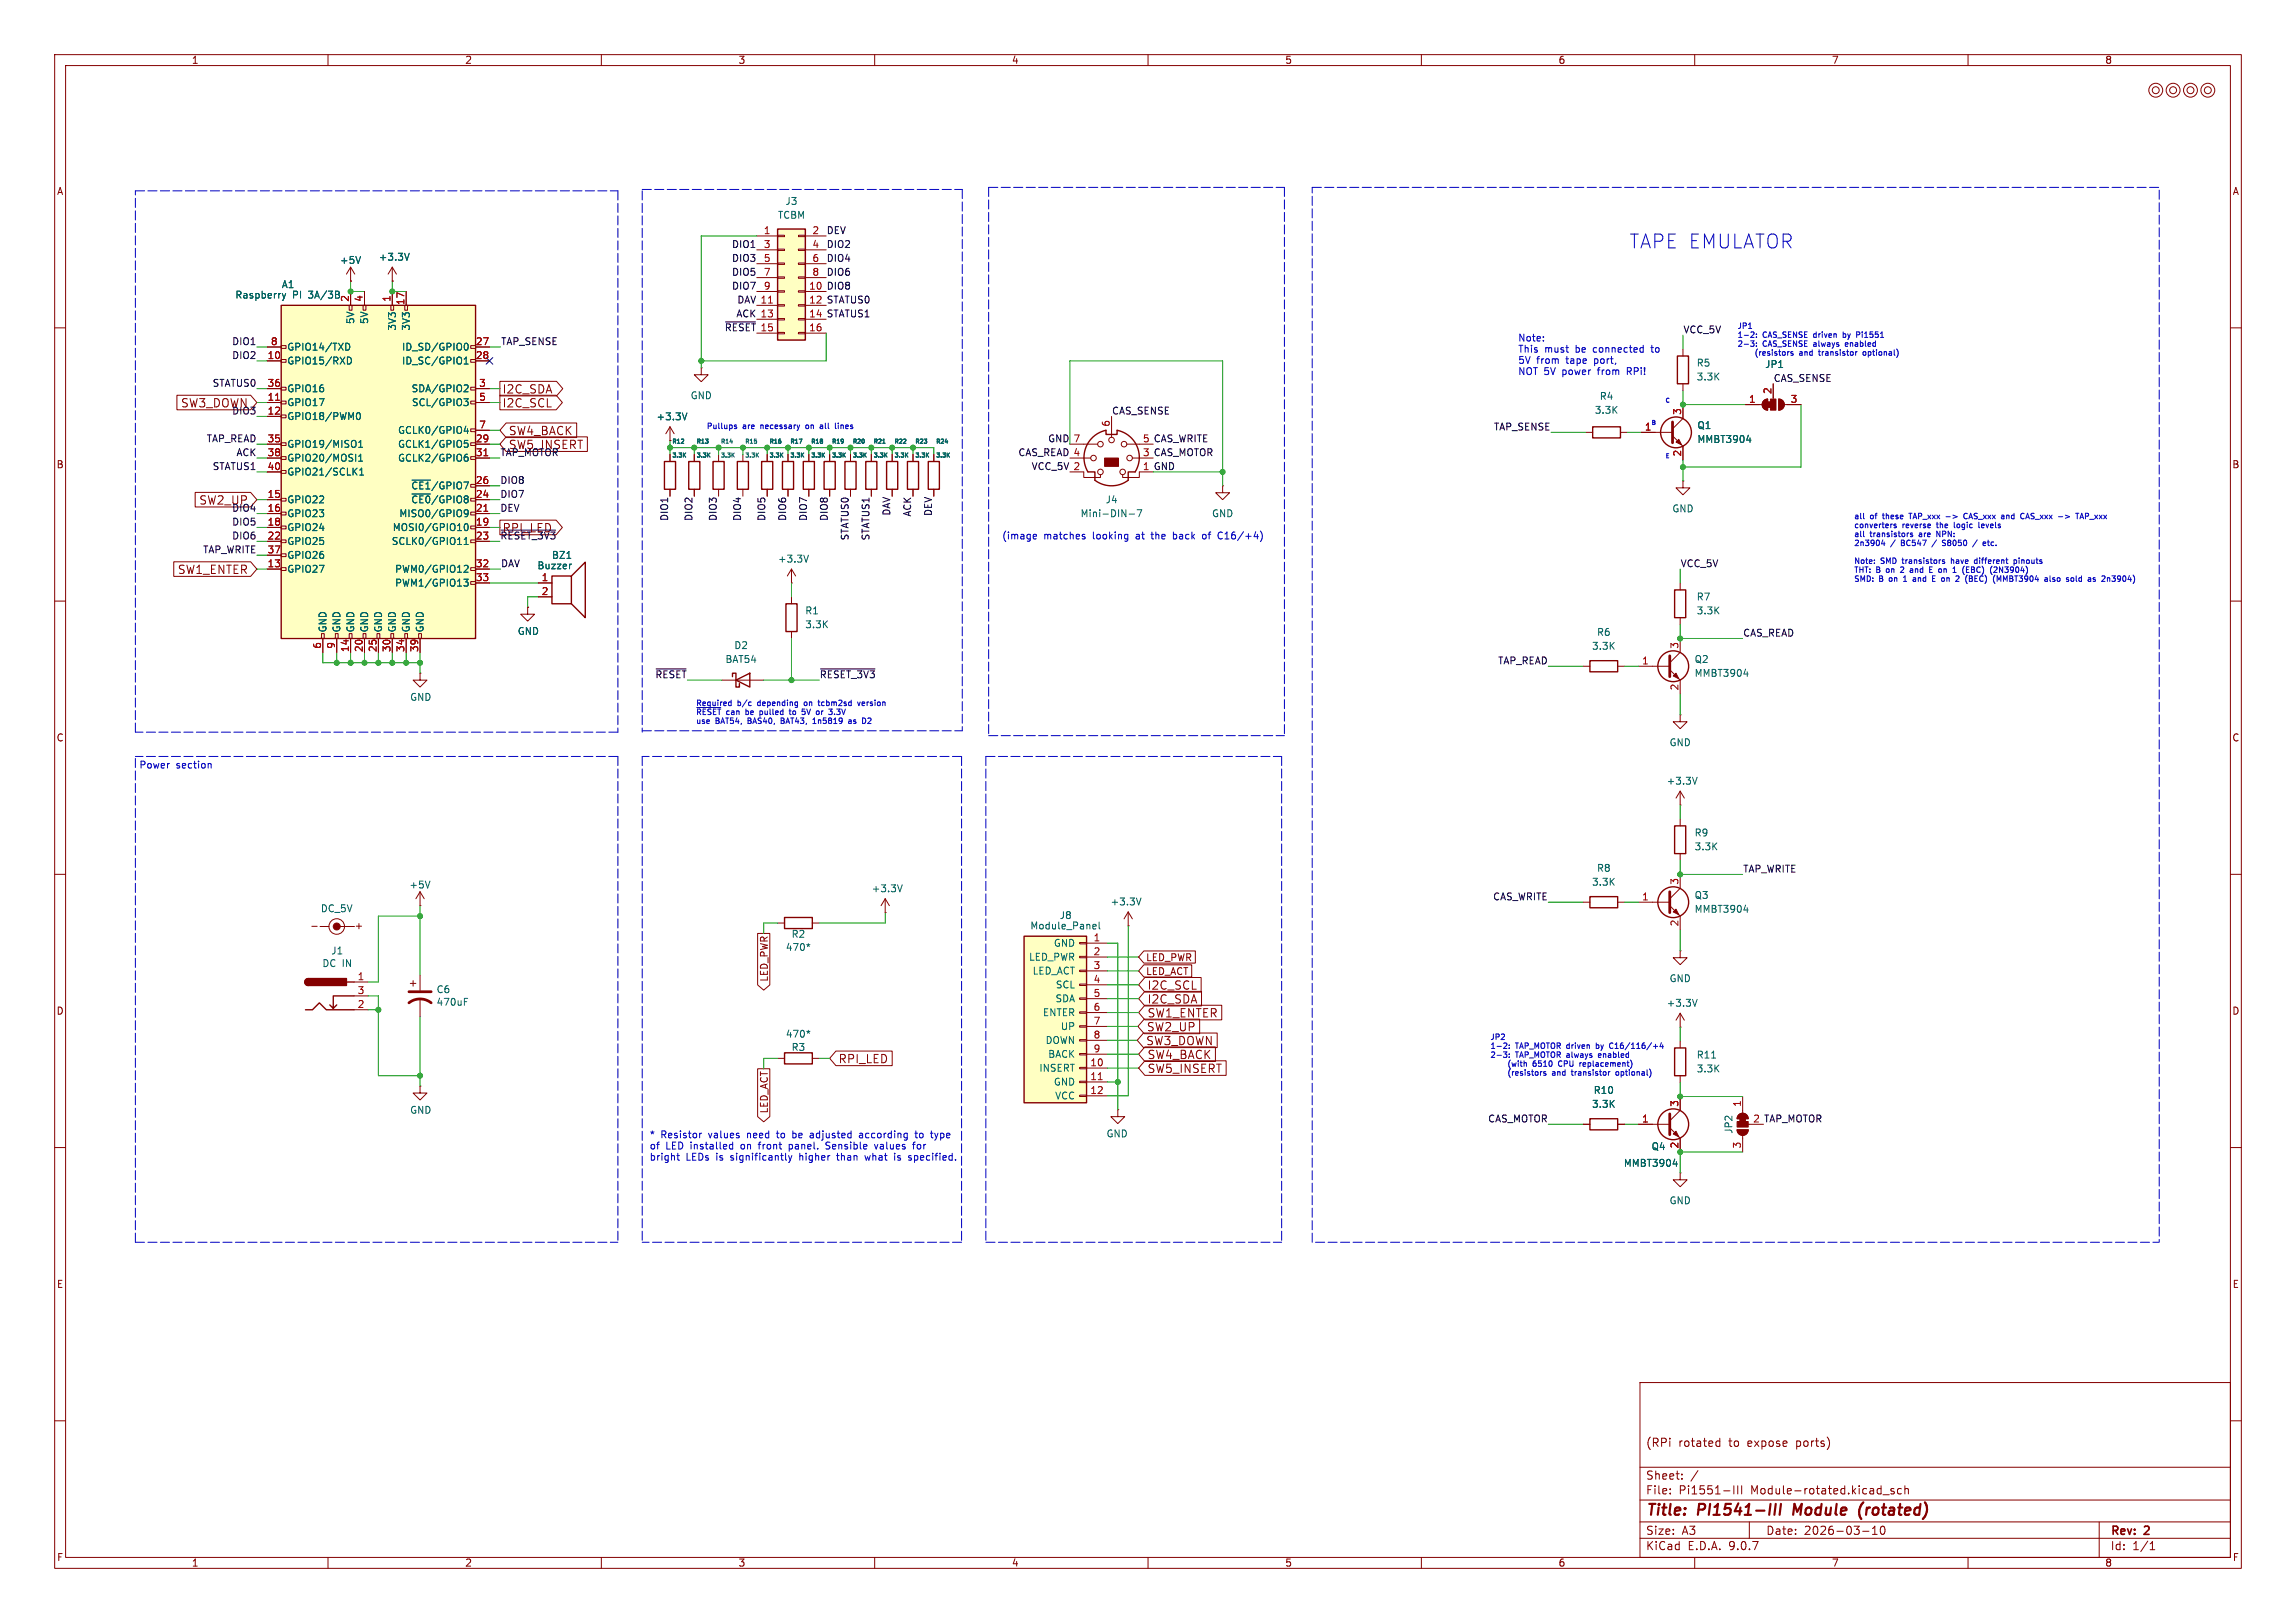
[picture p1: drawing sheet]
<svg xmlns="http://www.w3.org/2000/svg" width="420mm" height="297mm" viewBox="0 0 420 297" stroke-linecap="round" stroke-linejoin="round" font-family="sans-serif">
<defs><g id="words">
<text font-size="3.5" fill="#0000c2" x="298" y="45.7">TAPE EMULATOR</text>
<g font-size="2.8" fill="#840000">
<text x="301" y="277.9">Title:</text>
<text x="310.6" y="277.9">PI1541-III</text>
<text x="328.9" y="277.9">Module</text>
<text x="341.7" y="277.9">(rotated)</text>
</g>
<g font-size="2.1" fill="#840000">
<text x="33" y="74.8">SW3_DOWN</text>
<text x="91.8" y="74.8">I2C_SCL</text>
<text x="91.8" y="72.2">I2C_SDA</text>
<text x="93" y="79.8">SW4_BACK</text>
<text x="93" y="82.4">SW5_INSERT</text>
<text x="36.4" y="92.5">SW2_UP</text>
<text x="32.5" y="105.2">SW1_ENTER</text>
<text x="209.8" y="181.3">I2C_SCL</text>
<text x="209.8" y="183.9">I2C_SDA</text>
<text x="209.5" y="191.5">SW3_DOWN</text>
<text x="209.7" y="188.9">SW2_UP</text>
<text x="209.8" y="186.4">SW1_ENTER</text>
<text x="153.3" y="194.8">RPI_LED</text>
<text x="209.8" y="196.6">SW5_INSERT</text>
<text x="209.8" y="194">SW4_BACK</text>
<text x="301" y="265">(RPi</text>
<text x="307" y="265">rotated</text>
<text x="316.3" y="265">to</text>
<text x="319.8" y="265">expose</text>
<text x="328.8" y="265">ports)</text>
<text x="301" y="273.7">File:</text>
<text x="301" y="271">Sheet:</text>
<text x="307.1" y="273.7">Pi1551-III</text>
<text x="320.3" y="273.7">Module-rotated.kicad_sch</text>
<text x="301" y="281.1">Size:</text>
<text x="307.6" y="281.1">A3</text>
<text x="323" y="281.1">Date:</text>
<text x="330" y="281.1">2026-03-10</text>
<text x="386" y="281.3">Rev:</text>
<text x="392.4" y="281.3">2</text>
<text x="301" y="283.9">KiCad</text>
<text x="308.7" y="283.9">E.D.A.</text>
<text x="316.3" y="283.9">9.0.7</text>
<text x="386" y="283.9">Id:</text>
<text x="390.1" y="283.9">1/1</text>
</g>
<text font-size="2.1" fill="#0f0f0f" x="91.8" y="97.6">RPI_LED</text>
<g font-size="1.8" fill="#840000">
<text x="35" y="11.9">1</text>
<text x="85" y="11.9">2</text>
<text x="135" y="11.9">3</text>
<text x="185" y="11.9">4</text>
<text x="235" y="11.9">5</text>
<text x="285" y="11.9">6</text>
<text x="335" y="11.9">7</text>
<text x="385" y="11.9">8</text>
<text x="10.3" y="35.9">A</text>
<text x="408.3" y="35.9">A</text>
<text x="10.3" y="85.9">B</text>
<text x="408.2" y="85.9">B</text>
<text x="10.3" y="135.9">C</text>
<text x="408.2" y="135.9">C</text>
<text x="64.8" y="170.3">+</text>
<text x="140.7" y="179.7" transform="rotate(-90 140.7 179.7)">LED_PWR</text>
<text x="209.5" y="178.6">LED_ACT</text>
<text x="209.5" y="176.1">LED_PWR</text>
<text x="10.3" y="185.9">D</text>
<text x="408.2" y="185.9">D</text>
<text x="140.7" y="203.8" transform="rotate(-90 140.7 203.8)">LED_ACT</text>
<text x="10.3" y="235.9">E</text>
<text x="408.3" y="235.9">E</text>
<text x="10.3" y="285.9">F</text>
<text x="35" y="286.9">1</text>
<text x="85" y="286.9">2</text>
<text x="135" y="286.9">3</text>
<text x="185" y="286.9">4</text>
<text x="235" y="286.9">5</text>
<text x="285" y="286.9">6</text>
<text x="335" y="286.9">7</text>
<text x="385" y="286.9">8</text>
<text x="408.3" y="285.9">F</text>
</g>
<g font-size="1.8" fill="#006464">
<text x="142.2" y="40.2">TCBM</text>
<text x="143.6" y="37.7">J3</text>
<text x="69.2" y="47.9">+3.3V</text>
<text x="51.5" y="52.9">A1</text>
<text x="62.1" y="48.5">+5V</text>
<text x="43" y="54.8">Raspberry</text>
<text x="53.5" y="54.8">PI</text>
<text x="56.5" y="54.8">3A/3B</text>
<text x="65" y="59.4" transform="rotate(-90 65 59.4)">5V</text>
<text x="67.5" y="59.4" transform="rotate(-90 67.5 59.4)">5V</text>
<text x="52.5" y="64.4">GPIO14/TXD</text>
<text x="72.6" y="60.6" transform="rotate(-90 72.6 60.6)">3V3</text>
<text x="73.4" y="64.4">ID_SD/GPIO0</text>
<text x="75.2" y="60.6" transform="rotate(-90 75.2 60.6)">3V3</text>
<text x="52.5" y="66.9">GPIO15/RXD</text>
<text x="52.5" y="72">GPIO16</text>
<text x="73.4" y="66.9">ID_SC/GPIO1</text>
<text x="75.2" y="72">SDA/GPIO2</text>
<text x="310.3" y="67.3">R5</text>
<text x="310.3" y="69.8">3.3K</text>
<text x="322.8" y="67.5">JP1</text>
<text x="52.5" y="74.5">GPIO17</text>
<text x="52.5" y="77.1">GPIO18/PWM0</text>
<text x="75.3" y="74.5">SCL/GPIO3</text>
<text x="120" y="77.1">+3.3V</text>
<text x="126.2" y="73.3">GND</text>
<text x="291.6" y="75.9">3.3K</text>
<text x="292.5" y="73.4">R4</text>
<text x="52.5" y="82.1">GPIO19/MISO1</text>
<text x="72.7" y="79.6">GCLK0/GPIO4</text>
<text x="72.7" y="82.1">GCLK1/GPIO5</text>
<text x="310.4" y="78.7">Q1</text>
<text x="310.4" y="81.3">MMBT3904</text>
<text x="52.5" y="84.7">GPIO20/MOSI1</text>
<text x="52.5" y="87.2">GPIO21/SCLK1</text>
<text x="72.7" y="84.7">GCLK2/GPIO6</text>
<text x="75.1" y="89.8">~{CE1}/GPIO7</text>
<text x="52.5" y="92.3">GPIO22</text>
<text x="52.5" y="94.8">GPIO23</text>
<text x="73" y="94.8">MISO0/GPIO9</text>
<text x="75.1" y="92.3">~{CE0}/GPIO8</text>
<text x="197.6" y="94.8">Mini-DIN-7</text>
<text x="202.2" y="92.3">J4</text>
<text x="221.6" y="94.8">GND</text>
<text x="305.8" y="94">GND</text>
<text x="52.5" y="97.4">GPIO24</text>
<text x="52.5" y="99.9">GPIO25</text>
<text x="71.6" y="99.9">SCLK0/GPIO11</text>
<text x="71.7" y="97.4">MOSI0/GPIO10</text>
<text x="52.5" y="102.5">GPIO26</text>
<text x="52.5" y="105">GPIO27</text>
<text x="72.2" y="105">PWM0/GPIO12</text>
<text x="72.2" y="107.5">PWM1/GPIO13</text>
<text x="98.2" y="104.4">Buzzer</text>
<text x="100.9" y="102.5">BZ1</text>
<text x="142.2" y="103.1">+3.3V</text>
<text x="147.2" y="112.6">R1</text>
<text x="310.3" y="110.1">R7</text>
<text x="310.3" y="112.6">3.3K</text>
<text x="59.9" y="115.8" transform="rotate(-90 59.9 115.8)">GND</text>
<text x="62.5" y="115.8" transform="rotate(-90 62.5 115.8)">GND</text>
<text x="65" y="115.8" transform="rotate(-90 65 115.8)">GND</text>
<text x="67.5" y="115.8" transform="rotate(-90 67.5 115.8)">GND</text>
<text x="70.1" y="115.8" transform="rotate(-90 70.1 115.8)">GND</text>
<text x="72.6" y="115.8" transform="rotate(-90 72.6 115.8)">GND</text>
<text x="75.2" y="115.8" transform="rotate(-90 75.2 115.8)">GND</text>
<text x="77.7" y="115.8" transform="rotate(-90 77.7 115.8)">GND</text>
<text x="94.6" y="116.4">GND</text>
<text x="134.2" y="119">D2</text>
<text x="147.2" y="115.2">3.3K</text>
<text x="291.1" y="119.1">3.3K</text>
<text x="292" y="116.6">R6</text>
<text x="132.6" y="121.5">BAT54</text>
<text x="309.9" y="121.5">Q2</text>
<text x="309.9" y="124.1">MMBT3904</text>
<text x="74.9" y="128.4">GND</text>
<text x="305.3" y="136.8">GND</text>
<text x="304.8" y="143.8">+3.3V</text>
<text x="309.9" y="153.3">R9</text>
<text x="309.9" y="155.8">3.3K</text>
<text x="292" y="159.7">R8</text>
<text x="58.6" y="167.1">DC_5V</text>
<text x="74.8" y="162.8">+5V</text>
<text x="159.4" y="163.5">+3.3V</text>
<text x="203" y="165.9">+3.3V</text>
<text x="291.1" y="162.3">3.3K</text>
<text x="309.9" y="164.7">Q3</text>
<text x="309.9" y="167.2">MMBT3904</text>
<text x="144.7" y="171.8">R2</text>
<text x="188.4" y="170.3">Module_Panel</text>
<text x="192.7" y="173.5">GND</text>
<text x="193.8" y="168.4">J8</text>
<text x="58.9" y="177.2">DC IN</text>
<text x="60.5" y="174.9">J1</text>
<text x="143.7" y="174.2">470*</text>
<text x="188.1" y="176">LED_PWR</text>
<text x="188.8" y="178.5">LED_ACT</text>
<text x="305.3" y="179.9">GND</text>
<text x="79.8" y="181.9">C6</text>
<text x="79.8" y="184.3">470uF</text>
<text x="193" y="183.6">SDA</text>
<text x="193" y="181.1">SCL</text>
<text x="304.8" y="184.4">+3.3V</text>
<text x="143.7" y="190.1">470*</text>
<text x="190.7" y="186.2">ENTER</text>
<text x="191.2" y="191.2">DOWN</text>
<text x="193.9" y="188.7">UP</text>
<text x="144.7" y="192.5">R3</text>
<text x="190" y="196.3">INSERT</text>
<text x="191.6" y="193.8">BACK</text>
<text x="310.3" y="193.9">R11</text>
<text x="310.3" y="196.4">3.3K</text>
<text x="192.7" y="198.9">GND</text>
<text x="192.9" y="201.4">VCC</text>
<text x="291.1" y="202.9">3.3K</text>
<text x="291.4" y="200.4">R10</text>
<text x="74.9" y="204">GND</text>
<text x="202.3" y="208.3">GND</text>
<text x="317.1" y="207.6" transform="rotate(-90 317.1 207.6)">JP2</text>
<text x="296.9" y="213.7">MMBT3904</text>
<text x="302" y="210.7">Q4</text>
<text x="305.3" y="220.6">GND</text>
</g>
<g font-size="1.8" fill="#0f0f0f">
<text x="133.8" y="48">DIO3</text>
<text x="133.8" y="45.5">DIO1</text>
<text x="151.1" y="42.9">DEV</text>
<text x="151.1" y="48">DIO4</text>
<text x="151.1" y="45.5">DIO2</text>
<text x="133.8" y="50.5">DIO5</text>
<text x="133.8" y="53.1">DIO7</text>
<text x="151.1" y="53.1">DIO8</text>
<text x="151.1" y="50.5">DIO6</text>
<text x="134.6" y="58.2">ACK 13</text>
<text x="134.8" y="55.6">DAV 11</text>
<text x="151.1" y="58.2">STATUS1</text>
<text x="151.1" y="55.6">STATUS0</text>
<text x="42.4" y="63.2">DIO1</text>
<text x="42.4" y="65.8">DIO2</text>
<text x="91.6" y="63.2">TAP_SENSE</text>
<text x="132.5" y="60.7">~{RESET}</text>
<text x="307.8" y="61.1">VCC_5V</text>
<text x="38.8" y="70.9">STATUS0</text>
<text x="324.4" y="70">CAS_SENSE</text>
<text x="42.4" y="75.9">DIO3</text>
<text x="203.3" y="75.9">CAS_SENSE</text>
<text x="37.7" y="81">TAP_READ</text>
<text x="43.2" y="83.6">ACK</text>
<text x="91.4" y="83.6">TAP_MOTOR</text>
<text x="186.2" y="83.6">CAS_READ 4</text>
<text x="191.6" y="81">GND</text>
<text x="209" y="81">5 CAS_WRITE</text>
<text x="209" y="83.6">3 CAS_MOTOR</text>
<text x="273.2" y="78.9">TAP_SENSE</text>
<text x="38.8" y="86.1">STATUS1</text>
<text x="91.4" y="88.6">DIO8</text>
<text x="188.6" y="86.1">VCC_5V 2</text>
<text x="209" y="86.1">1 GND</text>
<text x="42.4" y="93.7">DIO4</text>
<text x="91.4" y="93.7">DEV</text>
<text x="91.4" y="91.2">DIO7</text>
<text x="122.3" y="95.4" transform="rotate(-90 122.3 95.4)">DIO1</text>
<text x="126.7" y="95.4" transform="rotate(-90 126.7 95.4)">DIO2</text>
<text x="131.2" y="95.4" transform="rotate(-90 131.2 95.4)">DIO3</text>
<text x="135.6" y="95.4" transform="rotate(-90 135.6 95.4)">DIO4</text>
<text x="140.1" y="95.4" transform="rotate(-90 140.1 95.4)">DIO5</text>
<text x="143.9" y="95.4" transform="rotate(-90 143.9 95.4)">DIO6</text>
<text x="147.7" y="95.4" transform="rotate(-90 147.7 95.4)">DIO7</text>
<text x="151.5" y="95.4" transform="rotate(-90 151.5 95.4)">DIO8</text>
<text x="162.9" y="94.5" transform="rotate(-90 162.9 94.5)">DAV</text>
<text x="166.7" y="94.6" transform="rotate(-90 166.7 94.6)">ACK</text>
<text x="170.6" y="94.5" transform="rotate(-90 170.6 94.5)">DEV</text>
<text x="37.1" y="101.3">TAP_WRITE</text>
<text x="42.4" y="98.8">DIO6</text>
<text x="42.4" y="96.3">DIO5</text>
<text x="91.4" y="98.8">~{RESET_3V3}</text>
<text x="155.3" y="99" transform="rotate(-90 155.3 99)">STATUS0</text>
<text x="159.1" y="99" transform="rotate(-90 159.1 99)">STATUS1</text>
<text x="91.6" y="103.9">DAV</text>
<text x="307.3" y="103.9">VCC_5V</text>
<text x="318.8" y="116.6">CAS_READ</text>
<text x="119.8" y="124.2">~{RESET}</text>
<text x="149.9" y="124.2">~{RESET_3V3}</text>
<text x="273.9" y="121.7">TAP_READ</text>
<text x="318.8" y="159.8">TAP_WRITE</text>
<text x="273" y="164.8">CAS_WRITE</text>
<text x="272.1" y="205.5">CAS_MOTOR</text>
<text x="320.6" y="205.5">2 TAP_MOTOR</text>
</g>
<g font-size="1.8" fill="#a90000">
<text x="139.6" y="42.9">1</text>
<text x="139.6" y="45.5">3</text>
<text x="148.5" y="42.9">2</text>
<text x="148.5" y="45.5">4</text>
<text x="139.6" y="48">5</text>
<text x="139.6" y="50.5">7</text>
<text x="139.6" y="53.1">9</text>
<text x="147.9" y="53.1">10</text>
<text x="148.5" y="48">6</text>
<text x="148.5" y="50.5">8</text>
<text x="63.9" y="55.3" transform="rotate(-90 63.9 55.3)">2</text>
<text x="66.4" y="55.3" transform="rotate(-90 66.4 55.3)">4</text>
<text x="71.5" y="55.3" transform="rotate(-90 71.5 55.3)">1</text>
<text x="74" y="55.9" transform="rotate(-90 74 55.9)">17</text>
<text x="147.9" y="55.6">12</text>
<text x="147.9" y="58.2">14</text>
<text x="48.9" y="65.8">10</text>
<text x="49.5" y="63.2">8</text>
<text x="87" y="63.2">27</text>
<text x="87" y="65.8">28</text>
<text x="139" y="60.7">15</text>
<text x="147.9" y="60.7">16</text>
<text x="48.9" y="70.9">36</text>
<text x="87.6" y="70.9">3</text>
<text x="48.9" y="73.4">11</text>
<text x="48.9" y="75.9">12</text>
<text x="87.6" y="73.4">5</text>
<text x="307.6" y="76" transform="rotate(-90 307.6 76)">3</text>
<text x="319.8" y="73.8">1</text>
<text x="324.1" y="72.2" transform="rotate(-90 324.1 72.2)">2</text>
<text x="327.5" y="73.8">3</text>
<text x="48.9" y="81">35</text>
<text x="48.9" y="83.6">38</text>
<text x="87" y="81">29</text>
<text x="87" y="83.6">31</text>
<text x="87.6" y="78.5">7</text>
<text x="196.3" y="81">7</text>
<text x="203.1" y="78.2" transform="rotate(-90 203.1 78.2)">6</text>
<text x="300.8" y="78.9">1</text>
<text x="307.6" y="83.6" transform="rotate(-90 307.6 83.6)">2</text>
<text x="48.9" y="86.1">40</text>
<text x="87" y="88.6">26</text>
<text x="48.9" y="91.2">15</text>
<text x="48.9" y="93.7">16</text>
<text x="87" y="91.2">24</text>
<text x="87" y="93.7">21</text>
<text x="48.9" y="96.3">18</text>
<text x="48.9" y="98.8">22</text>
<text x="48.9" y="101.3">37</text>
<text x="87" y="96.3">19</text>
<text x="87" y="98.8">23</text>
<text x="48.9" y="103.9">13</text>
<text x="87" y="103.9">32</text>
<text x="87" y="106.4">33</text>
<text x="99" y="106.4">1</text>
<text x="99" y="109">2</text>
<text x="58.8" y="118.8" transform="rotate(-90 58.8 118.8)">6</text>
<text x="61.3" y="118.8" transform="rotate(-90 61.3 118.8)">9</text>
<text x="63.9" y="119.4" transform="rotate(-90 63.9 119.4)">14</text>
<text x="66.4" y="119.4" transform="rotate(-90 66.4 119.4)">20</text>
<text x="69" y="119.4" transform="rotate(-90 69 119.4)">25</text>
<text x="71.5" y="119.4" transform="rotate(-90 71.5 119.4)">30</text>
<text x="74" y="119.4" transform="rotate(-90 74 119.4)">34</text>
<text x="76.6" y="119.4" transform="rotate(-90 76.6 119.4)">39</text>
<text x="307.1" y="118.8" transform="rotate(-90 307.1 118.8)">3</text>
<text x="300.3" y="121.7">1</text>
<text x="307.1" y="126.4" transform="rotate(-90 307.1 126.4)">2</text>
<text x="307.1" y="162" transform="rotate(-90 307.1 162)">3</text>
<text x="300.3" y="164.8">1</text>
<text x="200" y="172.3">1</text>
<text x="307.1" y="169.6" transform="rotate(-90 307.1 169.6)">2</text>
<text x="65.3" y="179.5">1</text>
<text x="200" y="174.9">2</text>
<text x="200" y="177.4">3</text>
<text x="200" y="180">4</text>
<text x="65.3" y="182">3</text>
<text x="65.3" y="184.5">2</text>
<text x="200" y="182.5">5</text>
<text x="200" y="185">6</text>
<text x="200" y="187.6">7</text>
<text x="200" y="190.1">8</text>
<text x="199.3" y="195.2">10</text>
<text x="199.3" y="197.7">11</text>
<text x="200" y="192.7">9</text>
<text x="199.3" y="200.3">12</text>
<text x="307.1" y="202.6" transform="rotate(-90 307.1 202.6)">3</text>
<text x="318.5" y="202.6" transform="rotate(-90 318.5 202.6)">1</text>
<text x="300.3" y="205.5">1</text>
<text x="307.1" y="210.3" transform="rotate(-90 307.1 210.3)">2</text>
<text x="318.5" y="210.3" transform="rotate(-90 318.5 210.3)">3</text>
</g>
<g font-size="1.8" fill="#0000c2">
<text x="277.6" y="62.7">Note:</text>
<text x="277.6" y="64.7">This</text>
<text x="282.5" y="64.7">must</text>
<text x="288.3" y="64.7">be</text>
<text x="291.7" y="64.7">connected</text>
<text x="302.6" y="64.7">to</text>
<text x="277.6" y="66.8">5V</text>
<text x="277.6" y="68.8">NOT 5V</text>
<text x="281.1" y="66.8">from</text>
<text x="285.9" y="68.8">power</text>
<text x="286.6" y="66.8">tape</text>
<text x="291.9" y="66.8">port,</text>
<text x="292.6" y="68.8">from</text>
<text x="298.1" y="68.8">RPi!</text>
<text x="183.2" y="98.9">(image</text>
<text x="190.9" y="98.9">matches</text>
<text x="200" y="98.9">looking</text>
<text x="208.1" y="98.9">at</text>
<text x="211.1" y="98.9">the</text>
<text x="215.3" y="98.9">back</text>
<text x="220.8" y="98.9">of</text>
<text x="223.9" y="98.9">C16/+4)</text>
<text x="25.4" y="140.7">Power</text>
<text x="32.2" y="140.7">section</text>
<text x="118.7" y="208.4">*</text>
<text x="120.9" y="208.4">Resistor</text>
<text x="129.7" y="208.4">values</text>
<text x="137" y="208.4">need</text>
<text x="142.6" y="208.4">to</text>
<text x="145.6" y="208.4">be</text>
<text x="149.1" y="208.4">adjusted</text>
<text x="158.3" y="208.4">according</text>
<text x="168.8" y="208.4">to</text>
<text x="171.8" y="208.4">type</text>
<text x="118.7" y="210.4">of</text>
<text x="118.7" y="212.5">bright</text>
<text x="121.8" y="210.4">LED installed</text>
<text x="125.5" y="212.5">LEDs</text>
<text x="131.1" y="212.5">is</text>
<text x="133.9" y="212.5">significantly</text>
<text x="135.8" y="210.4">on</text>
<text x="139.3" y="210.4">front</text>
<text x="145" y="210.4">panel.</text>
<text x="146.7" y="212.5">higher</text>
<text x="152" y="210.4">Sensible</text>
<text x="153.8" y="212.5">than</text>
<text x="159.2" y="212.5">what</text>
<text x="161.1" y="210.4">values</text>
<text x="164.7" y="212.5">is</text>
<text x="167.5" y="212.5">specified.</text>
<text x="168.3" y="210.4">for</text>
</g>
<g font-size="1.4" fill="#0000c2">
<text x="317.8" y="60.4">JP1</text>
<text x="317.8" y="62">1-2:</text>
<text x="317.8" y="63.7">2-3:</text>
<text x="321.9" y="65.3">(resistors</text>
<text x="322.5" y="62">CAS_SENSE</text>
<text x="322.5" y="63.7">CAS_SENSE</text>
<text x="330.2" y="65.3">and</text>
<text x="332" y="62">driven</text>
<text x="332" y="63.7">always</text>
<text x="333.9" y="65.3">transistor</text>
<text x="337.6" y="62">by</text>
<text x="338" y="63.7">enabled</text>
<text x="340.3" y="62">Pi1551</text>
<text x="342.3" y="65.3">optional)</text>
<text x="129.2" y="78.7">Pullups</text>
<text x="135.9" y="78.7">are</text>
<text x="139.3" y="78.7">necessary</text>
<text x="147.8" y="78.7">on</text>
<text x="150.7" y="78.7">all</text>
<text x="153.7" y="78.7">lines</text>
<text x="339.1" y="95.2">all</text>
<text x="342.1" y="95.2">of</text>
<text x="344.6" y="95.2">these</text>
<text x="349.7" y="95.2">TAP_xxx</text>
<text x="356.7" y="95.2">-&gt;</text>
<text x="360.2" y="95.2">CAS_xxx</text>
<text x="367.3" y="95.2">and</text>
<text x="371.1" y="95.2">CAS_xxx</text>
<text x="378.2" y="95.2">-&gt;</text>
<text x="381.8" y="95.2">TAP_xxx</text>
<text x="339.1" y="96.9">converters</text>
<text x="339.1" y="98.5">all</text>
<text x="339.1" y="100.1">2n3904</text>
<text x="342.1" y="98.5">transistors</text>
<text x="345.9" y="100.1">/</text>
<text x="348" y="100.1">BC547</text>
<text x="348" y="96.9">reverse</text>
<text x="351.3" y="98.5">are</text>
<text x="354.5" y="96.9">the</text>
<text x="354.7" y="98.5">NPN:</text>
<text x="356" y="100.1">S8050</text>
<text x="357.9" y="96.9">logic</text>
<text x="361.9" y="100.1">/</text>
<text x="362.7" y="96.9">levels</text>
<text x="364" y="100.1">etc.</text>
<text x="339.1" y="103.4">Note:</text>
<text x="339.1" y="105">THT: B</text>
<text x="339.1" y="106.7">SMD:</text>
<text x="343.7" y="106.7">B</text>
<text x="344" y="103.4">SMD</text>
<text x="345.3" y="105">on</text>
<text x="345.8" y="106.7">on</text>
<text x="348.1" y="105">2</text>
<text x="348.2" y="103.4">transistors</text>
<text x="348.7" y="106.7">1</text>
<text x="350.1" y="105">and</text>
<text x="350.7" y="106.7">and</text>
<text x="353.9" y="105">E</text>
<text x="354.4" y="106.7">E</text>
<text x="355.9" y="105">on</text>
<text x="356.4" y="106.7">on</text>
<text x="357.4" y="103.4">have</text>
<text x="358.7" y="105">1</text>
<text x="359.3" y="106.7">2</text>
<text x="360.7" y="105">(EBC)</text>
<text x="361.2" y="106.7">(BEC)</text>
<text x="361.9" y="103.4">different</text>
<text x="366" y="105">(2N3904)</text>
<text x="366.6" y="106.7">(MMBT3904</text>
<text x="369.3" y="103.4">pinouts</text>
<text x="376.3" y="106.7">also</text>
<text x="380.5" y="106.7">sold</text>
<text x="384.7" y="106.7">as</text>
<text x="387.5" y="106.7">2n3904)</text>
<text x="127.3" y="129.4">Required</text>
<text x="127.3" y="131">~{RESET}</text>
<text x="132.9" y="131">can</text>
<text x="134.9" y="129.4">b/c</text>
<text x="136.6" y="131">be</text>
<text x="138.8" y="129.4">depending</text>
<text x="139.4" y="131">pulled</text>
<text x="145.2" y="131">to</text>
<text x="147.6" y="129.4">on</text>
<text x="147.7" y="131">5V</text>
<text x="150.4" y="129.4">tcbm2sd</text>
<text x="150.5" y="131">or</text>
<text x="153.1" y="131">3.3V</text>
<text x="157.9" y="129.4">version</text>
<text x="127.3" y="132.7">use</text>
<text x="130.9" y="132.7">BAT54,</text>
<text x="137" y="132.7">BAS40,</text>
<text x="143.3" y="132.7">BAT43,</text>
<text x="149.4" y="132.7">1n5819</text>
<text x="156.2" y="132.7">as</text>
<text x="159" y="132.7">D2</text>
<text x="272.5" y="190.5">JP2</text>
<text x="272.5" y="192.1">1-2:</text>
<text x="272.5" y="193.8">2-3:</text>
<text x="276.7" y="195.4">(with</text>
<text x="276.7" y="197.1">(resistors</text>
<text x="277.2" y="192.1">TAP_MOTOR driven</text>
<text x="277.2" y="193.8">TAP_MOTOR always</text>
<text x="281.4" y="195.4">6510</text>
<text x="284.9" y="197.1">and</text>
<text x="286.3" y="195.4">CPU</text>
<text x="288.7" y="197.1">transistor</text>
<text x="290.4" y="195.4">replacement)</text>
<text x="292.4" y="192.1">by</text>
<text x="292.8" y="193.8">enabled</text>
<text x="295.1" y="192.1">C16/116/+4</text>
<text x="297.1" y="197.1">optional)</text>
</g>
<g font-size="1.1" fill="#0000c2">
<text x="302" y="78">B</text>
<text x="304.5" y="73.9">C</text>
<text x="304.6" y="84.1">E</text>
</g>
<g font-size="1.1" fill="#006464">
<text x="122.9" y="83.9">3.3K</text>
<text x="122.9" y="81.4">R12</text>
<text x="127.3" y="83.9">3.3K</text>
<text x="127.3" y="81.4">R13</text>
<text x="131.7" y="83.9">3.3K</text>
<text x="131.7" y="81.4">R14</text>
<text x="136.2" y="83.9">3.3K</text>
<text x="136.2" y="81.4">R15</text>
<text x="140.6" y="83.9">3.3K</text>
<text x="140.6" y="81.4">R16</text>
<text x="144.4" y="83.9">3.3K</text>
<text x="144.4" y="81.4">R17</text>
<text x="148.3" y="83.9">3.3K</text>
<text x="148.3" y="81.4">R18</text>
<text x="152.1" y="83.9">3.3K</text>
<text x="152.1" y="81.4">R19</text>
<text x="155.9" y="83.9">3.3K</text>
<text x="155.9" y="81.4">R20</text>
<text x="159.7" y="83.9">3.3K</text>
<text x="159.7" y="81.4">R21</text>
<text x="163.5" y="83.9">3.3K</text>
<text x="163.5" y="81.4">R22</text>
<text x="167.3" y="83.9">3.3K</text>
<text x="167.3" y="81.4">R23</text>
<text x="171.1" y="83.9">3.3K</text>
<text x="171.1" y="81.4">R24</text>
</g>
</g></defs>
<g fill="none" stroke="#840000" stroke-width=".18">
<path d="M10 10h400v277h-400zM12 12h396v273h-396zM60 10v2M110 10v2M160 10v2M210 10v2M260 10v2M310 10v2M360 10v2M10 60h2M203.3 76.2v3.8M290.1 79.1h1.2"/>
<path d="M296.4 79.1h1.3M300.2 79.1h5.7M305.9 79.8l1.9 1.9v2.5M307.8 63.9v1.3M307.8 70.2v1.3M307.8 74v2.6l-1.9 1.9M319.3 74h3M322.6 73.3l.7-.3v2.1a1.02 1.02 0 0 1-.9-.7 1.02 1.02 0 0 1 .2-1.1zM324.4 70.2v2.8M325.4 73a1.02 1.02 0 0 1 1 1 1.02 1.02 0 0 1-1 1.1zM326.4 74h3M408 60h2"/>
<path d="M127 83.2v1.3M127 89.5v1.3M131.4 83.2v1.3M131.4 89.5v1.3M135.9 83.2v1.3M135.9 89.5v1.3M140.3 83.2v1.3M140.3 89.5v1.3M144.1 83.2v1.3M144.1 89.5v1.3M148 83.2v1.3M148 89.5v1.3"/>
<path d="M151.8 83.2v1.3M151.8 89.5v1.3M155.6 83.2v1.3M155.6 89.5v1.3M159.4 83.2v1.3M159.4 89.5v1.3M163.2 83.2v1.3M163.2 89.5v1.3M170.8 83.2v1.3M170.8 89.5v1.3M195.7 86.4h2.5v1h3.1v-.5M195.7 83.8h3.8"/>
<path d="M195.7 81.3h5.1M206.1 81.3h4.8M207.1 83.8h3.8M210.9 86.4h-2.5v1h-3v-.5M223.6 88.9v1.3h1.3l-1.3 1.2-1.2-1.2h1.2M223.6 88.9h.1M307.8 88v1.3h1.3l-1.3 1.3-1.2-1.3h1.2M307.8 88h.1M10 110h2M96.5 111.1v1.3h1.3l-1.3 1.3-1.3-1.3h1.3M96.5 111.1h.1M98.4 106.7h2.6"/>
<path d="M98.4 109.2h2.6M307.3 106.7v1.3M307.3 113v1.3M307.3 116.8v2.6l-1.9 1.9M408 110h2M76.8 123.2v1.3h1.3l-1.3 1.2-1.2-1.2h1.2M76.8 123.2h.1M132.1 124.5h7.6M289.6 121.9h1.2M295.9 121.9h1.3M299.7 121.9h5.7M305.4 122.6l1.9 1.9v2.5"/>
<path d="M307.3 130.8v1.3h1.3l-1.3 1.3-1.2-1.3h1.2M307.3 130.8h.1M10 160h2M307.3 147.3h.1M307.3 144.8l-.7 1.3M307.3 144.8l.8 1.3M307.3 144.8v2.5M408 160h2M57 169.5h1M58.5 169.5h1.7M62.2 169.5h2.6zM64.8 179.7h2.5"/>
<path d="M75.1 180h1M75.6 179.5v1M76.8 165.7h.1M76.8 163.2v2.5M76.8 178.4v2.8M76.8 163.2l-.7 1.3M76.8 163.2l.8 1.3M206.4 169.4h.1M206.4 166.9l.7 1.2M206.4 166.9l-.8 1.2M206.4 166.9v2.5M307.3 174v1.3h1.3l-1.3 1.2-1.2-1.2h1.2"/>
<path d="M307.3 174h.1M64.8 182.2h2.5M64.8 184.8h2.5M76.8 198.8v1.2h1.3l-1.3 1.3-1.2-1.3h1.2M76.8 198.8h.1M76.8 182.8v3.3M142.2 193.7h1.3M148.6 193.7h1.3M307.3 188h.1M307.3 185.4v2.6M307.3 185.4l-.7 1.3M307.3 185.4l.8 1.3"/>
<path d="M10 210h2M204.5 203.1v1.2h-1.3l1.3 1.3 1.2-1.3h-1.2M204.5 203.1h.1M299.7 205.7h5.7M305.4 206.4l1.9 1.9v2.5M307.3 214.6v1.3h1.3l-1.3 1.3-1.2-1.3h1.2M307.3 214.6h.1M307.3 200.7v2.5l-1.9 1.9M317.8 206.8h2a1.02 1.02 0 0 1-1 1 1.02 1.02 0 0 1-1-1zM318 204a1.02 1.02 0 0 1 1.2-.2 1.02 1.02 0 0 1 .6 .9h-2zM318.8 200.7v3M318.8 207.8v3"/>
<path d="M319.8 205.7h.2M408 210h2M300 253h108v32h-108zM10 260h2M300 278.5h108M300 274.5h108M300 268.5h108M305.5 273.2v.2M305.5 272.5v.1M307.7 270.5v.2M307.7 269.8v.1M310.6 269.1l-1.3 1.9"/>
<path d="M314 264.6h.6M314 263.8h.6M314.6 263.2v1.5M317.2 271.9v1.5M317.9 271.9v1.5M318.6 271.9v1.5M320 278.5v3M342.5 279.7l.4-.4v1.5M344.1 279.4a.81 .81 0 0 0 .3 1.4l.3-.2 .1-.4-.1-.8M344.4 273.5h1.2M346.4 272.5l-.3-.1-.2 .2v.2l.5 .2v.3h-.5M347.8 272.5l-.4-.1-.3 .3v.4l.1 .2h.6"/>
<path d="M348.4 272.5l.3-.1 .3 .1 .1 .9M348.4 271.9v1.5M384 278.5v6.5M408 260h2M60 285v2M110 285v2M160 285v2M210 285v2M260 285v2M300 281.5h108M310 285v2M340.7 280.2h1.2"/>
<path d="M342.5 280.8h.9M360 285v2M393.3 283.6h.9M393.3 282.5l.4-.4v1.5"/>
<circle cx="394.3" cy="16.5" r=".63"/>
<circle cx="394.3" cy="16.5" r="1.27"/>
<circle cx="397.5" cy="16.5" r=".63"/>
<circle cx="397.5" cy="16.5" r="1.27"/>
<circle cx="400.7" cy="16.5" r=".63"/>
<circle cx="400.7" cy="16.5" r="1.27"/>
<circle cx="403.9" cy="16.5" r=".63"/>
<circle cx="403.9" cy="16.5" r="1.27"/>
<circle cx="200" cy="83.8" r=".51"/>
<circle cx="201.3" cy="86.4" r=".51"/>
<circle cx="201.3" cy="81.3" r=".51"/>
<circle cx="203.3" cy="80.5" r=".51"/>
<circle cx="205.4" cy="86.4" r=".51"/>
<circle cx="205.6" cy="81.3" r=".51"/>
<circle cx="206.6" cy="83.8" r=".51"/>
<circle cx="61.6" cy="169.5" r="1.42"/>
</g>
<path d="M323.9 275.2l-.3 2M324.8 275.2l-.2 2M325.8 275.2l-.3 2M328.3 275.2l-.3 2M340.9 274.9a2.35 2.35 0 0 0-.4 3.1" fill="none" stroke="#840000" stroke-width=".4"/>
<g fill="none" stroke="#840000" stroke-width=".25">
<path d="M291.3 78.1h5.1v2h-5.1zM306.8 65.2h2.1v5h-2.1zM126 84.5h2v5h-2zM130.4 84.5h2.1v5h-2.1zM134.9 84.5h2v5h-2zM139.3 84.5h2.1v5h-2.1zM143.1 84.5h2.1v5h-2.1zM146.9 84.5h2.1v5h-2.1zM150.7 84.5h2.1v5h-2.1zM154.6 84.5h2v5h-2zM158.4 84.5h2v5h-2zM162.2 84.5h2v5h-2z"/>
<path d="M169.8 84.5h2v5h-2zM199.6 80.3l1.5-1.1 1.2-.5v.8h2v-.8a5 5 0 0 1 3.3 7.7h-1.2v1.5a5.1 5.1 0 0 1-6.1 0v-1.5h-1.3a5.1 5.1 0 0 1 .6-6.1zM101 105.4h3.5v5.1h-3.5zM104.5 105.4l2.6-2.5v10.1l-2.6-2.5M306.3 108h2.1v5h-2.1zM134 123.8v-.6h.6v2.5h.7v-.6M134.6 124.5l2.6-1.3v2.5zM290.8 120.9h5.1v2h-5.1zM56.4 179.1a.63 .63 0 0 0-.6 .6 .63 .63 0 0 0 .6 .6M63.5 179.7h1.3M55.9 184.8h1.2l1.3-1.3 1.3 1.3h5.1M61.6 183.9l-.6 .6"/>
<path d="M64.8 182.2h-3.8v2.3l-.7-.6M143.5 192.7h5.1v2h-5.1z"/>
<circle cx="306.6" cy="79.1" r="2.82"/>
<circle cx="306.1" cy="121.9" r="2.82"/>
<circle cx="306.1" cy="205.7" r="2.82"/>
</g>
<g fill="none" stroke="#006464" stroke-width=".18">
<path d="M129.6 83.2l.3 .5M129.9 82.9l-.5 .4M134 83.2l.3 .5M134.3 82.9l-.4 .4M138.4 83.2l.4 .5M138.8 82.9l-.5 .4M142.9 83.2l.3 .5M143.2 82.9l-.4 .4M146.7 83.2l.3 .5M147 82.9l-.4 .4M150.5 83.2l.3 .5M150.8 82.9l-.4 .4"/>
<path d="M154.3 83.2l.3 .5M154.6 82.9l-.4 .4M158.1 83.2l.4 .5M158.5 82.9l-.5 .4M161.5 81.1h.4M161.9 83.2l.4 .5M162.3 82.9l-.5 .4M165.7 83.2l.4 .5M166.1 82.9l-.5 .4M173.4 83.2l.3 .5M173.7 82.9l-.4 .4M206.5 94.1h1"/>
<path d="M208 93.3h.8l-.5 1.3M319.5 80.5h.8M320.1 80.1v.9M103.7 102.2h.7M104.5 103.2l-.2 .1M319 123.3h.8M319.6 122.9v.9M310.4 142.2l-.4 1.3M78.6 161.2l-.4 1.3M208.7 164.3l-.4 1.3M84.9 183.3h.5M84.9 182.7h.7"/>
<path d="M147.6 188.7l.3 .1M147.9 188.5v.3M147.9 188.8l-.2 .3M147.9 188.8l.1 .3M148.2 188.7l-.3 .1M310.4 182.9l-.4 1.2M306 213h.8M306.7 212.6v.8"/>
</g>
<path d="M305.9 77.2v3.8M305.4 120v3.8M74.8 183.5a3.3 3.3 0 0 1 4.1 0M74.8 181.5h4.1M305.4 203.8v3.8" fill="none" stroke="#840000" stroke-width=".51"/>
<g fill="#840000" stroke="#840000" stroke-width=".18">
<path d="M306.1 123.7l.5-.5 .5 1z"/>
<path d="M306.1 207.5l.5-.5 .5 1z"/>
<path d="M318.3 204.7h1v.5h-1z"/>
<path d="M318 204a1.02 1.02 0 0 1 1.2-.2 1.02 1.02 0 0 1 .6 .9h-2z"/>
<path d="M317.8 205.2h2v1h-2z"/>
<path d="M317.8 206.8h2a1.02 1.02 0 0 1-1 1 1.02 1.02 0 0 1-1-1z"/>
<path d="M202.1 83.8h2.5v1.5h-2.5z"/>
<path d="M306.6 80.9l.5-.5 .5 1z"/>
<path d="M323.3 73.5h.5v1h-.5z"/>
<path d="M322.6 73.3l.7-.3v2.1a1.02 1.02 0 0 1-.9-.7 1.02 1.02 0 0 1 .2-1.1z"/>
<path d="M323.8 73h1.1v2.1h-1.1z"/>
<path d="M325.4 73a1.02 1.02 0 0 1 1 1 1.02 1.02 0 0 1-1 1.1z"/>
<circle cx="61.6" cy="169.5" r=".63"/>
</g>
<g fill="#840000" stroke="#840000" stroke-width=".25">
<path d="M55.9 179.3l.5-.2v1.2a.63 .63 0 0 1-.6-.3 .63 .63 0 0 1 .1-.7z"/>
<path d="M56.4 179.1h7v1.2h-7z"/>
</g>
<path d="M51.4 55.9h35.6v60.9h-35.6z" fill="#ffffc2"/>
<path d="M51.4 55.9h35.6v60.9h-35.6z" fill="none" stroke="#840000" stroke-width=".25"/>
<g fill="none" stroke="#840000" stroke-width=".18">
<path d="M63.9 55.9h.5v.9h-.5zM64.1 53.3v2.6M66.4 55.9h.5v.9h-.5zM66.7 53.3v2.6M71.5 55.9h.5v.9h-.5zM71.8 53.3v2.6M74 55.9h.5v.9h-.5zM74.3 53.3v2.6M48.9 63.5h2.5M48.9 66h2.5M48.9 71.1h2.5M48.9 73.7h2.5"/>
<path d="M48.9 76.2h2.5M51.4 63.2h.9v.6h-.9zM51.4 65.8h.9v.5h-.9zM51.4 70.9h.9v.5h-.9zM51.4 73.4h.9v.5h-.9zM51.4 75.9h.9v.6h-.9zM86.1 63.2h.9v.6h-.9zM86.1 65.8h.9v.5h-.9zM86.1 70.9h.9v.5h-.9zM86.1 73.4h.9v.5h-.9zM86.1 78.5h.9v.5h-.9zM87 63.5h2.5"/>
<path d="M87 66h2.5M87 71.1h2.5M87 73.7h2.5M87 78.7h2.5M122.6 78.1l-.8 1.3M122.6 78.1l.7 1.3M122.6 78.1v2.5M128.3 67.3v1.3h1.2l-1.2 1.3-1.3-1.3h1.3M128.3 67.3h.1M48.9 81.3h2.5M48.9 83.8h2.5M48.9 86.4h2.5"/>
<path d="M48.9 91.4h2.5M48.9 94h2.5M48.9 96.5h2.5M48.9 99.1h2.5M51.4 81h.9v.5h-.9zM51.4 83.6h.9v.5h-.9zM51.4 86.1h.9v.5h-.9zM51.4 91.2h.9v.5h-.9zM51.4 93.7h.9v.5h-.9zM51.4 96.3h.9v.5h-.9zM51.4 98.8h.9v.5h-.9zM86.1 81h.9v.5h-.9z"/>
<path d="M86.1 83.6h.9v.5h-.9zM86.1 93.7h.9v.5h-.9zM86.1 96.3h.9v.5h-.9zM86.1 98.8h.9v.5h-.9zM87 81.3h2.5M87 83.8h2.5M87 91.4h2.5M87 94h2.5M87 96.5h2.5M87 99.1h2.5M87 88.9h2.5M122.6 80.6h.1"/>
<path d="M48.9 101.6h2.5M48.9 104.1h2.5M51.4 101.3h.9v.6h-.9zM51.4 103.9h.9v.5h-.9zM58.8 116h.5v.8h-.5zM59.1 116.8v2.6M61.3 116h.5v.8h-.5zM61.6 116.8v2.6M63.9 116h.5v.8h-.5zM64.1 116.8v2.6M66.4 116h.5v.8h-.5zM66.7 116.8v2.6"/>
<path d="M69 116h.5v.8h-.5zM69.2 116.8v2.6M71.5 116h.5v.8h-.5zM71.8 116.8v2.6M74 116h.5v.8h-.5zM74.3 116.8v2.6M76.6 116h.5v.8h-.5zM76.8 116.8v2.6M86.1 103.9h.9v.5h-.9zM86.1 106.4h.9v.5h-.9zM87 104.1h2.5M87 106.7h2.5"/>
</g>
<g fill="none" stroke="#006464" stroke-width=".18">
<path d="M51.6 53.7l.3 .9M51.9 54.6l-.3 .4M52.3 53.7l-.4 .9M61.8 53.3l.2 .2-.2 .4 .2 .1M62 54.4l-.1 .2M63.3 62.8a.64 .64 0 0 1 .7 .6 .64 .64 0 0 1-.7 .7M63.6 65.3a.64 .64 0 0 1 .7 .7 .64 .64 0 0 1-.7 .6M65.2 76l.3-.5a.68 .68 0 0 1 .4 .6 .68 .68 0 0 1-.4 .7l-.3-.5M84.9 73h.7l-.4 .5 .4 .1v.4l-.2 .2h-.4M84.9 66.6h.7M84.9 65.7l.4-.4v1.3M85.1 62.9l.1-.1a.68 .68 0 0 1 .5 .6 .68 .68 0 0 1-.5 .7l-.1-.1"/>
<path d="M85.1 70.4l.4 .1 .1 .3-.7 .9h.7M85.2 78l-.3 .9h.8M85.5 78.5v.8M125.7 75.6l-.5 1.2M64.8 86.2l.5 .7M65.1 80.8v.9M65.3 85.7l-.7 .7M65.6 81.9h.7M65.6 81l.4-.4v1.3M65.6 83.5l.4-.4v1.3M65.6 84.4h.7M65.8 86.9h.7"/>
<path d="M65.8 86l.4-.3v1.2M75.4 87.9h3.3M75.4 90.4h3.3M83.7 99.6h.7M84.9 83.9l.3-.3h.2l.2 .3v.3l-.2 .2-.4-.1-.1-.1M84.9 98.7l.4-.3v1.2M84.9 99.6h.7M85 96l.2-.2a.68 .68 0 0 1 .5 .7 .68 .68 0 0 1-.5 .6l-.3-.5zM85.5 83.1l-.3 .1-.3 .5M85.6 80.6h-.6l-.1 .6 .2-.1h.4l.1 .2v.4l-.2 .2-.5-.2M85.6 93.8l-.2 .3-.4-.1-.1-.2v-.3l.3-.2h.2l.2 .2a.84 .84 0 0 1-.3 1.1h-.3M84.9 106h.7l-.4 .5 .4 .1v.5l-.2 .2-.5-.1"/>
<path d="M84.9 103.6l.5-.2 .2 .4-.7 .9h.7"/>
</g>
<path d="M50.4 73.2h.7M88.5 83.4h.7M88.5 93.6h.7" fill="none" stroke="#a90000" stroke-width=".18"/>
<path d="M142.2 41.9h5.1v20.3h-5.1z" fill="#ffffc2"/>
<g fill="none" stroke="#840000" stroke-width=".25">
<path d="M142.2 41.9h5.1v20.3h-5.1zM121.5 84.5h2.1v5h-2.1zM143.8 110.5h2v5.1h-2zM306.3 151.1h2.1v5.1h-2.1zM290.8 164.1h5.1v2h-5.1zM306.3 191.8h2.1v5.1h-2.1zM290.8 204.7h5.1v2.1h-5.1z"/>
<circle cx="306.1" cy="165.1" r="2.82"/>
</g>
<g fill="none" stroke="#840000" stroke-width=".18">
<path d="M64.1 51.4h.1M64.1 48.9l-.7 1.3M64.1 48.9l.8 1.3M64.1 48.9v2.5M71.8 51.4h.1M71.8 48.9l-.8 1.3M71.8 48.9l.7 1.3M71.8 48.9v2.5M138.4 43.2h3.8M138.4 45.7h3.8M138.4 48.3h3.8M138.4 50.8h3.8"/>
<path d="M138.4 53.3h3.8M138.4 55.9h3.8M138.4 58.4h3.8M142.2 43.1h1.3v.2h-1.3zM142.2 45.6h1.3v.2h-1.3zM142.2 48.1h1.3v.3h-1.3zM142.2 50.7h1.3v.2h-1.3zM142.2 53.2h1.3v.3h-1.3zM142.2 55.8h1.3v.2h-1.3zM142.2 58.3h1.3v.2h-1.3zM146 43.1h1.3v.2h-1.3zM146 45.6h1.3v.2h-1.3z"/>
<path d="M146 48.1h1.3v.3h-1.3zM146 50.7h1.3v.2h-1.3zM146 53.2h1.3v.3h-1.3zM146 55.8h1.3v.2h-1.3zM146 58.3h1.3v.2h-1.3zM147.3 43.2h3.8M147.3 45.7h3.8M147.3 48.3h3.8M147.3 50.8h3.8M147.3 53.3h3.8M147.3 55.9h3.8M147.3 58.4h3.8"/>
<path d="M138.4 61h3.8M142.2 60.8h1.3v.3h-1.3zM146 60.8h1.3v.3h-1.3zM147.3 61h3.8M122.6 83.2v1.3M122.6 89.5v1.3M144.8 106.7h.1M144.8 104.1l-.8 1.3M144.8 104.1l.7 1.3M144.8 104.1v2.6M144.8 109.2v1.3M144.8 115.6v1.2"/>
<path d="M307.3 149.9v1.2M307.3 156.2v1.3M289.6 165.1h1.2M295.9 165.1h1.3M299.7 165.1h5.7M305.4 165.7l1.9 1.9v2.6M307.3 160v2.6l-1.9 1.9M307.3 190.5v1.3M307.3 196.9v1.2M289.6 205.7h1.2M295.9 205.7h1.3"/>
</g>
<path d="M140.6 55.5h.7" fill="none" stroke="#a90000" stroke-width=".18"/>
<path d="M65.9 46.9l-.4 1.3M74.9 46.4l-.5 1.2M125.1 83.2l.3 .5M125.4 82.9l-.4 .4M147.9 101.6l-.4 1.3M319 166.5h.8M319.6 166.1v.8M313.1 193.6h.7" fill="none" stroke="#006464" stroke-width=".18"/>
<path d="M305.4 163.2v3.8" fill="none" stroke="#840000" stroke-width=".51"/>
<path d="M306.1 166.9l.5-.5 .5 1z" fill="#840000" stroke="#840000" stroke-width=".18"/>
<path d="M187.3 171.3h11.5v30.5h-11.5z" fill="#ffffc2"/>
<path d="M166 84.5h2v5h-2zM143.5 167.9h5.1v2h-5.1zM187.3 171.3h11.5v30.5h-11.5z" fill="none" stroke="#840000" stroke-width=".25"/>
<g fill="none" stroke="#840000" stroke-width=".18">
<path d="M64.1 51.4h.1M64.1 53.3v2.6M66.7 53.3v2.6M71.8 51.4h.1M71.8 53.3v2.6M74.3 53.3v2.6M32.4 72.3h13.4l1.2 1.4-1.2 1.3h-13.4zM48.9 63.5h2.5M48.9 66h2.5M48.9 71.1h2.5M48.9 73.7h2.5M48.9 76.2h2.5"/>
<path d="M87 63.5h2.5M87 66h2.5M87 71.1h2.5M87 73.7h2.5M87 78.7h2.5M91.4 72.3h10.3l1.2 1.4-1.2 1.3h-10.3zM91.4 69.8h10.4l1.1 1.3-1.1 1.4h-10.4zM92.6 77.4h12.9v2.7h-12.9l-1.2-1.4zM92.6 79.9h14.8v2.7h-14.8l-1.2-1.3zM300.2 79.1h2.6M307.8 74v2.6M319.3 74h2.5"/>
<path d="M324.4 70.2v2.6M326.9 74h2.5M35.7 90.1h10.1l1.2 1.3-1.2 1.4h-10.1zM48.9 81.3h2.5M48.9 83.8h2.5M48.9 86.4h2.5M48.9 91.4h2.5M48.9 94h2.5M48.9 96.5h2.5M48.9 99.1h2.5M87 81.3h2.5M87 83.8h2.5"/>
<path d="M87 91.4h2.5M87 94h2.5M87 96.5h2.5M87 99.1h2.5M87 88.9h2.5M91.4 95.2h10.3l1.2 1.3-1.2 1.4h-10.3zM122.6 80.6h.1M122.6 83.2v1.3M122.6 89.5v1.3M127 83.2v1.3M127 89.5v1.3M140.3 83.2v1.3"/>
<path d="M140.3 89.5v1.3M144.1 83.2v1.3M144.1 89.5v1.3M148 83.2v1.3M148 89.5v1.3M151.8 83.2v1.3M151.8 89.5v1.3M155.6 83.2v1.3M155.6 89.5v1.3M159.4 83.2v1.3M159.4 89.5v1.3M163.2 83.2v1.3"/>
<path d="M163.2 89.5v1.3M167 83.2v1.3M167 89.5v1.3M170.8 83.2v1.3M170.8 89.5v1.3M307.8 81.7v2.5M31.8 102.8h14l1.2 1.3-1.2 1.4h-14zM48.9 101.6h2.5M48.9 104.1h2.5M59.1 116.8v2.6M61.6 116.8v2.6M64.1 116.8v2.6"/>
<path d="M66.7 116.8v2.6M69.2 116.8v2.6M71.8 116.8v2.6M74.3 116.8v2.6M76.8 116.8v2.6M87 104.1h2.5M87 106.7h2.5M96.5 111.1h.1M98.4 106.7h2.6M98.4 109.2h2.6M138.6 170.8h2.2v9.4l-1.1 1-1.1-1zM142.2 168.9h1.3"/>
<path d="M148.6 168.9h1.3M161.9 167h.1M161.9 164.5l-.7 1.2M161.9 164.5l.8 1.2M161.9 164.5v2.5M197.5 172.5h1.3v.2h-1.3zM197.5 175h1.3v.3h-1.3zM197.5 177.5h1.3v.3h-1.3zM198.8 172.6h3.8M198.8 175.1h3.8M198.8 177.7h3.8M209.2 176.6h8.8v2.2h-8.8l-.9-1.1z"/>
<path d="M209.2 174h9.5v2.2h-9.5l-.9-1.1zM209.4 178.9h10.3v2.6h-10.3l-1.1-1.3zM138.6 195.6h2.2v8.7l-1.1 1-1.1-1zM152.9 192.3h10.3v2.7h-10.3l-1.1-1.3zM197.5 180.1h1.3v.2h-1.3zM197.5 182.6h1.3v.3h-1.3zM197.5 185.2h1.3v.2h-1.3zM197.5 187.7h1.3v.3h-1.3zM197.5 190.2h1.3v.3h-1.3zM197.5 192.8h1.3v.2h-1.3zM197.5 195.3h1.3v.3h-1.3zM197.5 197.9h1.3v.2h-1.3z"/>
<path d="M198.8 180.2h3.8M198.8 182.8h3.8M198.8 185.3h3.8M198.8 187.8h3.8M198.8 190.4h3.8M198.8 192.9h3.8M198.8 195.5h3.8M198.8 198h3.8M209.2 189h13.5v2.7h-13.5l-1.2-1.3zM209.3 186.5h10.1v2.7h-10.1l-1.1-1.4zM209.4 194.1h14.9v2.7h-14.9l-1.1-1.3zM209.4 191.6h12.9v2.6h-12.9l-1.1-1.3z"/>
<path d="M209.4 181.4h10.4v2.7h-10.4l-1.1-1.3zM209.4 184h14.1v2.6h-14.1l-1.1-1.3zM197.5 200.4h1.3v.3h-1.3zM198.8 200.5h3.8M289.6 205.7h1.2M295.9 205.7h1.3M299.7 205.7h2.6M307.3 200.7v2.5M307.3 208.3v2.5"/>
</g>
<path d="M50.4 73.2h.7M88.5 83.4h.7M88.5 93.6h.7M200.9 197.6h.7" fill="none" stroke="#a90000" stroke-width=".18"/>
<g fill="none" stroke="#006464" stroke-width=".18">
<path d="M51.6 53.7l.3 .9M51.9 54.6l-.3 .4M52.3 53.7l-.4 .9M61.8 53.3l.2 .2-.2 .4 .2 .1M62 54.4l-.1 .2M65.9 46.9l-.4 1.3M74.9 46.4l-.5 1.2M63.3 62.8a.64 .64 0 0 1 .7 .6 .64 .64 0 0 1-.7 .7M63.6 65.3a.64 .64 0 0 1 .7 .7 .64 .64 0 0 1-.7 .6M65.2 76l.3-.5a.68 .68 0 0 1 .4 .6 .68 .68 0 0 1-.4 .7l-.3-.5M84.9 73h.7l-.4 .5 .4 .1v.4l-.2 .2h-.4M84.9 66.6h.7"/>
<path d="M84.9 65.7l.4-.4v1.3M85.1 62.9l.1-.1a.68 .68 0 0 1 .5 .6 .68 .68 0 0 1-.5 .7l-.1-.1M85.1 70.4l.4 .1 .1 .3-.7 .9h.7M85.2 78l-.3 .9h.8M85.5 78.5v.8M125.7 75.6l-.5 1.2M64.8 86.2l.5 .7M65.1 80.8v.9M65.3 85.7l-.7 .7M65.6 81.9h.7M65.6 81l.4-.4v1.3M65.6 83.5l.4-.4v1.3"/>
<path d="M65.6 84.4h.7M65.8 86.9h.7M65.8 86l.4-.3v1.2M75.4 87.9h3.3M75.4 90.4h3.3M83.7 99.6h.7M84.9 83.9l.3-.3h.2l.2 .3v.3l-.2 .2-.4-.1-.1-.1M84.9 98.7l.4-.3v1.2M84.9 99.6h.7M85 96l.2-.2a.68 .68 0 0 1 .5 .7 .68 .68 0 0 1-.5 .6l-.3-.5zM85.5 83.1l-.3 .1-.3 .5M85.6 80.6h-.6l-.1 .6 .2-.1h.4l.1 .2v.4l-.2 .2-.5-.2"/>
<path d="M85.6 93.8l-.2 .3-.4-.1-.1-.2v-.3l.3-.2h.2l.2 .2a.84 .84 0 0 1-.3 1.1h-.3M125.1 83.2l.3 .5M125.4 82.9l-.4 .4M129.6 83.2l.3 .5M129.9 82.9l-.5 .4M142.9 83.2l.3 .5M143.2 82.9l-.4 .4M146.7 83.2l.3 .5M147 82.9l-.4 .4M150.5 83.2l.3 .5M150.8 82.9l-.4 .4M154.3 83.2l.3 .5"/>
<path d="M154.6 82.9l-.4 .4M158.1 83.2l.4 .5M158.5 82.9l-.5 .4M161.5 81.1h.4M161.9 83.2l.4 .5M162.3 82.9l-.5 .4M165.7 83.2l.4 .5M166.1 82.9l-.5 .4M169.6 83.2l.3 .5M169.9 82.9l-.5 .4M173.4 83.2l.3 .5M173.7 82.9l-.4 .4"/>
<path d="M319.5 80.5h.8M320.1 80.1v.9M84.9 106h.7l-.4 .5 .4 .1v.5l-.2 .2-.5-.1M84.9 103.6l.5-.2 .2 .4-.7 .9h.7M103.7 102.2h.7M104.5 103.2l-.2 .1M147.6 172.8l.3 .2M147.9 172.7v.3M147.9 173l-.2 .2M147.9 173l.1 .2M148.2 172.8l-.3 .2M165 161.9l-.4 1.3"/>
<path d="M200.1 169.2h.3l.1 .3-.6 .1M200.4 169.9l-.3 .1M201.1 168.7v1.1l.1 .2M306 213h.8M306.7 212.6v.8"/>
</g>
<path d="M132.7 58.9h5.5M91.7 97h9.9M120 122.4h5.5M150.1 122.4h10" fill="none" stroke="#0f0f0f" stroke-width=".18"/>
<g fill="none" stroke="#0000c2" stroke-width=".18" stroke-dasharray="1.7 .6">
<path d="M24.8 34.9h88.2M113 34.9v99.1M117.5 34.7h58.5M117.5 34.9v99.1M176 34.7v99M180.8 34.3v100.3M180.8 34.3h54.1M234.9 34.3v100.3M240 34.3h155v193h-155zM24.8 134v-99.1M113 138.4v88.9M113 134h-88.2"/>
<path d="M113 138.4h-88.2M117.5 138.4v88.9M117.5 133.7h58.5M175.9 138.4h-58.4M175.9 138.4v88.9M180.3 138.4v88.9M180.3 138.4h54.1M180.8 134.6h54.1M234.4 138.4v88.9M24.8 227.3h88.2M24.8 227.3v-88.9M175.9 227.3h-58.4"/>
<path d="M180.3 227.3h54.1"/>
</g>
<g fill="none" stroke="#009600" stroke-width=".18">
<path d="M64.1 51.4v1.9h2.6M71.8 51.4v1.9h2.5M138.4 43.2h-10.1v24.1M47 73.7h1.9M47 63.5h1.9M47 71.1h1.9M47 66h1.9M47 76.2h1.9M89.5 73.7h1.9M89.5 63.5h2.1M89.5 71.1h1.9M89.5 78.7h1.9"/>
<path d="M151.1 61v5h-22.8M283.7 79.1h6.4M297.7 79.1h2.5M307.8 61.3v2.6M307.8 71.5v2.5h11.5M329.4 74v11.5h-21.6M47 83.8h1.9M47 94h1.9M47 96.5h1.9M47 99.1h1.9M47 81.3h1.9M47 91.4h1.9"/>
<path d="M47 86.4h1.9M89.5 83.8h1.9M89.5 94h1.9M89.5 96.5h1.9M89.5 99.1h1.9M89.5 81.3h1.9M89.5 91.4h1.9M89.5 88.9h1.9M122.6 81.9h48.2v1.3M122.6 80.6v2.6M127 81.9v1.3M131.4 81.9v1.3"/>
<path d="M135.9 81.9v1.3M140.3 81.9v1.3M144.1 81.9v1.3M148 81.9v1.3M151.8 81.9v1.3M155.6 81.9v1.3M159.4 81.9v1.3M163.2 81.9v1.3M167 81.9v1.3M195.7 81.3v-15.3h27.9v22.9M210.9 86.4h12.7M307.8 84.2v3.8"/>
<path d="M47 101.6h1.9M47 104.1h1.9M59.1 119.4v1.9h17.7M61.6 119.4v1.9M64.1 119.4v1.9M66.7 119.4v1.9M69.2 119.4v1.9M71.8 119.4v1.9M74.3 119.4v1.9M76.8 119.4v3.8M89.5 104.1h2.1M89.5 106.7h8.9"/>
<path d="M98.4 109.2h-1.9v1.9M144.8 106.7v2.5M144.8 116.8v7.7M307.3 104.1v2.6M307.3 114.3v2.5h11.5M125.7 124.5h6.4M139.7 124.5h10.2M283.2 121.9h6.4M297.2 121.9h2.5M307.3 127v3.8M307.3 147.3v2.6M307.3 157.5v2.5h11.5"/>
<path d="M76.8 165.7v12.7M76.8 167.6h-7.6v12.1h-1.9M142.2 168.9h-2.5v1.9M161.9 167v1.9h-12M202.6 172.6h1.9v30.5M202.6 177.7h5.7M202.6 175.1h5.7M206.4 169.4v31.1h-3.8M283.2 165.1h6.4M297.2 165.1h2.5M307.3 170.2v3.8M67.3 182.2h1.9v14.7h7.6"/>
<path d="M67.3 184.8h1.9M76.8 186.1v12.7M142.2 193.7h-2.5v1.9M149.9 193.7h1.9M202.6 190.4h5.4M202.6 195.5h5.7M202.6 187.8h5.6M202.6 192.9h5.7M202.6 185.3h5.7M202.6 180.2h5.7M202.6 182.8h5.7M202.6 198h1.9"/>
<path d="M307.3 198.1v2.6h11.5M307.3 188v2.5M283.2 205.7h6.4M297.2 205.7h2.5M318.8 210.8h-11.5v3.8"/>
</g>
<path d="M88.9 65.4l1.2 1.2M90.1 65.4l-1.2 1.2" fill="none" stroke="#000084" stroke-width=".18"/>
<g fill="none" stroke="#0000c2" stroke-width=".18">
<path d="M134.7 77.8h-.2l-.2 .1 .1 .2 .3 .1v.2h-.4M146.3 77.8l-.3 .6M150.3 77.8h-.2M150.4 78.1l-.4 .1 .1 .2h.3M152.8 77.4v.9l.2 .1M153.3 77.4v.1M282.3 62.3v.1M282.3 61.6v.1M300.2 63.6l.4 .1M300.6 63.2v1.3M300.6 64.4l-.4 .1M319.8 60.1h.6"/>
<path d="M320.2 62.4h.7l-.4 .4 .3 .1 .1 .3-.2 .2h-.3M320.4 60.7l.4 .1 .1 .2-.7 .8h.7M321.3 61.7v.1M321.3 61.1v.1M321.3 62.8v.1M321.3 63.3v.1M321.5 63.9a1.17 1.17 0 0 0 0 1.5M329.2 64.4h.4l.1 .6M329.7 64.6l-.5 .2 .1 .2h.4M332.9 65h.1M333.3 64.3v.7M333.4 64.4l-.1 .1"/>
<path d="M337.2 60.7v1.1M337.2 61.7l.1 .1M337.3 61.1h-.1M337.6 62.8v.5M338 63h-.5M339.6 61.3h.4M340 60.7h-.4v1.1M340.9 64.4l.2-.1 .2 .2v.3l-.2 .2-.3-.2zM341.8 64.3v1.1M341.8 65h.1M341.9 64.3l-.1 .1M189.1 98.6h.4"/>
<path d="M189.1 97.8h.3l.2 .3-.6 .1M198.1 98.2l.3 .1 .1 .1-.2 .2h-.2M198.1 97.8h.3M205.9 97.8h.4M206.3 98.6h-.4M206.3 97.8v1l-.2 .3M214.6 97.4v1.2M214.6 98.6h.2M214.8 97.8h-.2M220.4 97.8h-.3l-.1 .2v.5l.4 .1M222.9 98.3l.1 .3h.4M223.4 97.4h-.4l-.1 .3"/>
<path d="M230.6 97.2a1.49 1.49 0 0 1 0 1.9M340.9 94.8l.1 .1M340.9 98.1l.1 .1M344.4 98.8l-.2 .7h.6M344.7 99.2v.7M346.1 95.9h.1M346.8 96l-.2-.1-.2 .1 .1 .2 .3 .1v.2h-.4M349.1 97.5h.1M349.2 93.9h.5M349.8 97.6l-.2-.1-.2 .2 .1 .1 .3 .1v.3h-.4M354.2 98.8l-.8 1.3M354.3 98.2v-1l.6 1"/>
<path d="M355.3 99.8l.4 .1M355.3 98.9v.3l.4 .2M356 94.6h.8M357.5 95.6v.9M359.8 94a.47 .47 0 0 0-.6 .4 .47 .47 0 0 0 .6 .5M361.7 98.8l-.9 1.3M362 95.6v.8l.1 .2M362.8 99.8h.4M362.8 99.2h.3l.1 .2-.4 .1M363.5 99.2h.4M366.4 94.3l.2 .1v.5M366.6 94.9h-.1"/>
<path d="M366.6 94.5l-.1 .1M370.1 93.9l.2 .1M370.3 94.8l-.2 .1M370.6 94.7h.5M370.9 93.9l-.4 1M379.7 93.9h.6M380 93.9v1M380.5 94.9l.3-1 .3 1M380.6 94.7h.4M342.9 103v.1M342.9 102.5v.1M347.7 103.8h.1"/>
<path d="M348.2 106.4h.6M348.2 104.2l-.6 .6h.6M348.4 105.5l-.2 .2M349.7 104.1h-.3M349.8 104.4l-.4 .1v.2l.4 .1M350.3 105.7l-.3 .1M350.3 106l-.4 .2 .1 .1 .3 .1M353 103.7v1.1h.5M353 104.2h.3M353.5 105.9h.3M354 105.4h-.5v1h.5M355.7 102.5l-.3-.1-.1 .2v.1l.4 .1v.3h-.4"/>
<path d="M356.9 102.1v1M357 102.5h-.1M357.5 103.7v1.1M357.8 105.4h.5M359.7 104.8h.5M359.7 104.2h.3M360.2 105.9h.4M360.2 105.4h.4M360.6 105.9l.2 .2v.2l-.6 .1M360.7 105.8l-.1 .1M361.5 102.4l-.3 .2v.4l.3 .1M365.3 103.8v.4l-.6 .6h.6"/>
<path d="M365.3 105.4l.4 .7 .3-.7v1M368.4 102.5l.3-.1 .2 .2-.1 .5h-.4M368.4 102.4v1.1M375 105.4v.8l.1 .2M375.5 106.3h.4M375.9 105.8l-.3-.1-.1 .2v.1l.4 .1M379.3 105.8v.5M379.8 105.4v.8l.1 .2M384.5 105.4h.5M386.3 105.4h.6l-.3 .4 .3 .1v.3l-.2 .2h-.2M38.3 139.7l.3 .2v.7M127.5 129.5h4.3"/>
<path d="M133.4 129.1h.3M133.4 128.5h.3M133.7 128.1v1M137.1 128.5h.3M137.4 129.1h-.3M139 130.1v1M139 130.7l.1 .1M142.9 131.4v1h.4M142.9 131.9h.3M144.5 129.8v.8l.2 .2M145.8 128.5h.1M145.9 128.5l-.1 .9"/>
<path d="M145.9 129.1h-.1M146.8 129.8h.4M146.8 130.2h.4M147.1 128.6v.4M147.2 130.7h-.4M148.7 132.4h.6M148.9 131.5l-.2 .2M149 131.4v1M149.6 128.5h.4M149.8 128.1v.9l.2 .1M152.2 129.8l-.3 .3M152.7 130.7v.1"/>
<path d="M155.3 131.8h.4v.6M155.7 132l-.5 .2 .2 .2h.3M156.9 128.5l.2 .6 .3-.6M157.8 132.4v-1a.53 .53 0 0 1 .6 .4 .53 .53 0 0 1-.4 .6M275 192.5h.6l-.3 .4 .3 .1v.3l-.2 .2h-.2M275.2 190.9h.3l.1 .2-.6 .8h.6M276.1 193.4v.1M276.1 191.8v.1M276.1 191.2v.1M276.1 192.9v.1M276.3 195.6a1.17 1.17 0 0 0 0 1.6M276.3 194a1.17 1.17 0 0 0 0 1.5"/>
<path d="M280.4 194.6l.1 .5h.3l.2-.2M280.5 194.6l-.1 .1M280.9 194.6l.1 .1M284 196.1h.4v.7M284.4 196.3l-.4 .2 .1 .3 .3-.1M285.1 194.6a.41 .41 0 0 0 .1 .5 .41 .41 0 0 0 .5-.1M287.4 196.1h.4M287.7 196.8h.1M288.1 196.1v.7M288.3 196.1l-.2 .2M289.6 195.1h.4M290 194.5l.1 .1"/>
<path d="M290.1 194.7l-.5 .1M292 190.9v1M292 191.8l.1 .1M292.1 191.2h-.1M292.4 192.9v.6M292.9 193.1l-.5 .1M294.8 190.9a.55 .55 0 0 0-.4 .5 .55 .55 0 0 0 .4 .5M295.6 196.2v.4l.2 .2 .3-.1v-.5M296.5 196.1v1M296.5 196.7l.1 .1M302.4 191.5h.8M303.9 190.8l-.2 .7h.6"/>
<path d="M304.1 191.2v.7M123.8 211.5h.5M124 211v1.1l.3 .2M128.3 207.4l-.3 .2M134 209v1.3M134 209.5l-.3-.1-.3 .3 .1 .5h.5M143.7 211v1.1l.2 .2M144.2 211.5l.3 .8M144.4 209.4v1.3M144.4 210.2l.1 .1M144.5 209.4l-.1 .1M144.5 212.3l-.3 .4"/>
<path d="M144.8 211.5l-.3 .8M145 207v1.2M145 208.2h.2M145.2 207.4h-.2M148.6 207.4h-.4M148.7 207.7h-.3l-.2 .2v.3h.5M151.1 210.2l.5 .1M151.1 209.4l.5 .3M153 211.5h.5M153.2 211l.1 1.3M157.2 207.4h.5M157.8 207.7h-.4l-.2 .2 .2 .3h.4"/>
<path d="M158.2 211.5l.3 .8 .2-.6M160 209.4l.3 .9 .3-.9M163.7 211v.2M163.7 211.5v.8M166.4 211.5h.3M166.4 211.9h.3v.2l-.1 .2h-.3M166.9 209.4h.5M167.3 207.4h.5M167.4 209l-.3 .2v1.1M167.5 207v1l.3 .2M171 207.4l.3 .8-.3 .4"/>
</g>
<g fill="#009600" stroke="#009600" stroke-width=".18">
<circle cx="307.3" cy="160" r=".46"/>
<circle cx="307.3" cy="200.7" r=".46"/>
<circle cx="307.3" cy="116.8" r=".46"/>
<circle cx="223.6" cy="86.4" r=".46"/>
<circle cx="307.8" cy="85.5" r=".46"/>
<circle cx="307.8" cy="74" r=".46"/>
<circle cx="307.3" cy="210.8" r=".46"/>
<circle cx="71.8" cy="53.3" r=".46"/>
<circle cx="128.3" cy="66" r=".46"/>
<circle cx="69.2" cy="121.3" r=".46"/>
<circle cx="66.7" cy="121.3" r=".46"/>
<circle cx="61.6" cy="121.3" r=".46"/>
<circle cx="64.1" cy="121.3" r=".46"/>
<circle cx="74.3" cy="121.3" r=".46"/>
<circle cx="71.8" cy="121.3" r=".46"/>
<circle cx="76.8" cy="121.3" r=".46"/>
<circle cx="64.1" cy="53.3" r=".46"/>
<circle cx="151.8" cy="81.9" r=".46"/>
<circle cx="122.6" cy="81.9" r=".46"/>
<circle cx="144.8" cy="124.5" r=".46"/>
<circle cx="159.4" cy="81.9" r=".46"/>
<circle cx="167" cy="81.9" r=".46"/>
<circle cx="163.2" cy="81.9" r=".46"/>
<circle cx="155.6" cy="81.9" r=".46"/>
<circle cx="135.9" cy="81.9" r=".46"/>
<circle cx="140.3" cy="81.9" r=".46"/>
<circle cx="144.1" cy="81.9" r=".46"/>
<circle cx="148" cy="81.9" r=".46"/>
<circle cx="131.4" cy="81.9" r=".46"/>
<circle cx="127" cy="81.9" r=".46"/>
<circle cx="76.8" cy="167.6" r=".46"/>
<circle cx="76.8" cy="196.9" r=".46"/>
<circle cx="69.2" cy="184.8" r=".46"/>
<circle cx="204.5" cy="198" r=".46"/>
</g>
<use href="#words"/>
</svg>
